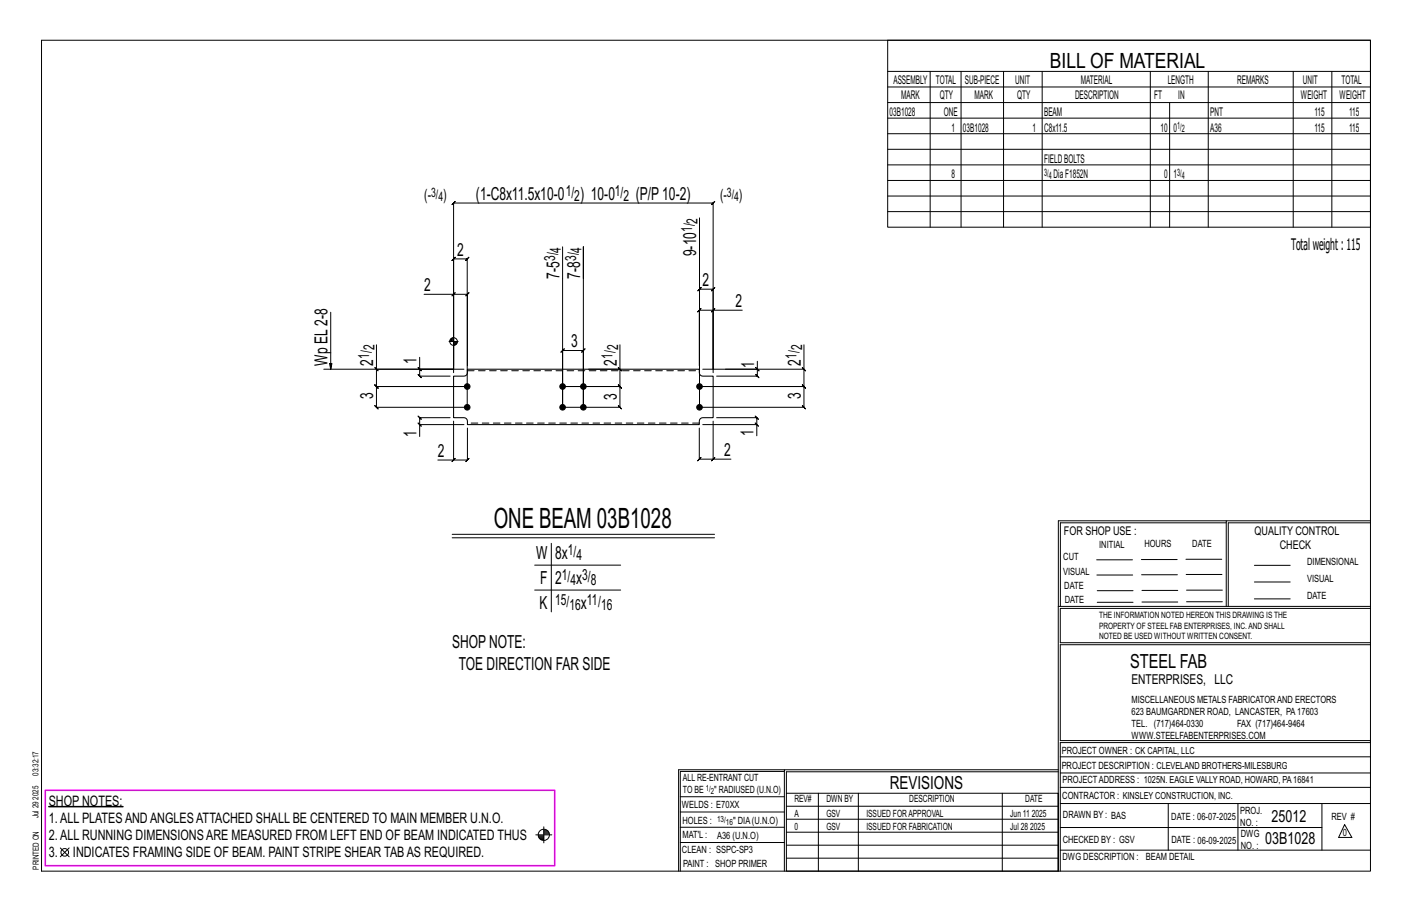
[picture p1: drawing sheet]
<svg xmlns="http://www.w3.org/2000/svg" width="432mm" height="279mm" viewBox="0 0 432 279" stroke-linecap="round" stroke-linejoin="round" font-family="sans-serif">
<defs><g id="words">
<text font-size="8.6" x="151" y="161.4">ONE BEAM 03B1028</text>
<text font-size="6.4" x="321.1" y="20.7">BILL OF MATERIAL</text>
<text font-size="5.9" x="345.6" y="204.1">STEEL FAB</text>
<g font-size="5.5">
<text x="145.6" y="61.1">(1-C8x11.5x10-0</text>
<text x="177.4" y="61.1">) 10-0</text>
<text x="194.4" y="61.1">(P/P10-2)</text>
<text x="139.8" y="78.2">2</text>
<text x="212.9" y="78.3" transform="rotate(-90 212.9 78.3)">9-10</text>
<text x="129.7" y="89">2</text>
<text x="171.1" y="85.1" transform="rotate(-90 171.1 85.1)">7-5</text>
<text x="177.4" y="85.1" transform="rotate(-90 177.4 85.1)">7-8</text>
<text x="214.8" y="87.4">2</text>
<text x="224.9" y="93.8">2</text>
<text x="174.7" y="106.2">3</text>
<text x="100.1" y="111.8" transform="rotate(-90 100.1 111.8)">Wp EL2-8</text>
<text x="114.1" y="111.8" transform="rotate(-90 114.1 111.8)">2</text>
<text x="127.3" y="111.3" transform="rotate(-90 127.3 111.3)">1</text>
<text x="188.6" y="111.8" transform="rotate(-90 188.6 111.8)">2</text>
<text x="230.6" y="112.5" transform="rotate(-90 230.6 112.5)">1</text>
<text x="244.9" y="111.8" transform="rotate(-90 244.9 111.8)">2</text>
<text x="114.1" y="121.9" transform="rotate(-90 114.1 121.9)">3</text>
<text x="188.6" y="122.4" transform="rotate(-90 188.6 122.4)">3</text>
<text x="244.9" y="122" transform="rotate(-90 244.9 122)">3</text>
<text x="127.3" y="133.4" transform="rotate(-90 127.3 133.4)">1</text>
<text x="230.4" y="133.2" transform="rotate(-90 230.4 133.2)">1</text>
<text x="133.9" y="139.6">2</text>
<text x="221.5" y="139.4">2</text>
<text x="163.9" y="170.8">W</text>
<text x="169.8" y="170.8">8x</text>
<text x="165.2" y="178.4">F</text>
<text x="169.8" y="178.4">2</text>
<text x="176.2" y="178.4">x</text>
<text x="164.9" y="186.1">K</text>
<text x="177.6" y="186.1">x</text>
<text x="138.3" y="198.2">SHOPNOTE:</text>
<text x="140.3" y="204.7">TOE DIRECTION FAR SIDE</text>
<text x="272.2" y="241.1">REVISIONS</text>
</g>
<g font-size="5.1">
<text x="388.9" y="251.3">25012</text>
<text x="386.9" y="258.1">03B1028</text>
</g>
<text font-size="4.9" x="394.8" y="76.4">Totalweight : 115</text>
<g font-size="4.7">
<text x="173" y="59.8">1/</text>
<text x="188" y="59.8">1/</text>
<text x="129.8" y="61.2">(-</text>
<text x="135.5" y="61.2">)</text>
<text x="175.6" y="61.5">2</text>
<text x="190.6" y="61.5">2</text>
<text x="220.2" y="61.2">(-</text>
<text x="226" y="61.2">)</text>
<text x="211.7" y="71" transform="rotate(-90 211.7 71)">1/</text>
<text x="213.3" y="68.3" transform="rotate(-90 213.3 68.3)">2</text>
<text x="171.5" y="77.2" transform="rotate(-90 171.5 77.2)">4</text>
<text x="177.8" y="77.2" transform="rotate(-90 177.8 77.2)">4</text>
<text x="169.8" y="79.8" transform="rotate(-90 169.8 79.8)">3/</text>
<text x="176.2" y="79.8" transform="rotate(-90 176.2 79.8)">3/</text>
<text x="114.5" y="107.1" transform="rotate(-90 114.5 107.1)">2</text>
<text x="189" y="107.1" transform="rotate(-90 189 107.1)">2</text>
<text x="245.3" y="107.1" transform="rotate(-90 245.3 107.1)">2</text>
<text x="112.9" y="109.8" transform="rotate(-90 112.9 109.8)">1/</text>
<text x="187.3" y="109.8" transform="rotate(-90 187.3 109.8)">1/</text>
<text x="243.6" y="109.8" transform="rotate(-90 243.6 109.8)">1/</text>
<text x="173.7" y="169.6">1/</text>
<text x="176.3" y="171.2">4</text>
<text x="171.8" y="177.2">1/</text>
<text x="174.4" y="178.8">4</text>
<text x="178" y="177.2">3/</text>
<text x="180.6" y="178.8">8</text>
<text x="169.8" y="184.8">15/</text>
<text x="179.5" y="184.8">11/</text>
<text x="174.1" y="186.5">16</text>
<text x="183.8" y="186.5">16</text>
</g>
<g font-size="4.4">
<text x="14.9" y="251.5">1.ALL PLATESANDANGLESATTACHED SHALL BE CENTERED TO MAIN MEMBER U.N.O.</text>
<text x="14.9" y="246.3">SHOP NOTES:</text>
<text x="14.9" y="256.7">2.ALL RUNNING DIMENSIONSARE MEASURED FROM LEFT END OF BEAM INDICATED THUS</text>
<text x="14.9" y="262">3.</text>
<text x="22.3" y="262">INDICATES FRAMING SIDE OF BEAM. PAINT STRIPE SHEAR TABAS REQUIRED.</text>
</g>
<text font-size="4.2" x="346" y="209.1">ENTERPRISES, LLC</text>
<g font-size="4">
<text x="131.8" y="60.2">3/</text>
<text x="134.1" y="61.6">4</text>
<text x="222.3" y="60.2">3/</text>
<text x="224.5" y="61.6">4</text>
</g>
<g font-size="3.7">
<text x="273.2" y="25.6">ASSEMBLY</text>
<text x="286.2" y="25.6">TOTAL</text>
<text x="295.1" y="25.6">SUB-PIECE</text>
<text x="310.4" y="25.6">UNIT</text>
<text x="330.5" y="25.6">MATERIAL</text>
<text x="357.1" y="25.6">LENGTH</text>
<text x="378.3" y="25.6">REMARKS</text>
<text x="398.4" y="25.6">UNIT</text>
<text x="410.2" y="25.6">TOTAL</text>
<text x="272.1" y="35.5">03B1028</text>
<text x="275.6" y="30.4">MARK</text>
<text x="287.4" y="30.4">QTY</text>
<text x="288.6" y="35.5">ONE</text>
<text x="298" y="30.4">MARK</text>
<text x="311" y="30.4">QTY</text>
<text x="319.3" y="35.5">BEAM</text>
<text x="328.7" y="30.4">DESCRIPTION</text>
<text x="353" y="30.4">FT</text>
<text x="360.3" y="30.4">IN</text>
<text x="370.1" y="35.5">PNT</text>
<text x="397.8" y="30.4">WEIGHT</text>
<text x="402" y="35.5">115</text>
<text x="409.6" y="30.4">WEIGHT</text>
<text x="412.6" y="35.5">115</text>
<text x="290.9" y="40.2">1</text>
<text x="294.5" y="40.2">03B1028</text>
<text x="315.8" y="40.2">1</text>
<text x="319.3" y="40.2">C8x11.5</text>
<text x="354.9" y="40.2">10</text>
<text x="358.9" y="40.2">0</text>
<text x="370.1" y="40.2">A36</text>
<text x="402" y="40.2">115</text>
<text x="412.6" y="40.2">115</text>
<text x="319.3" y="49.7">FIELDBOLTS</text>
<text x="290.9" y="54.5">8</text>
<text x="322.2" y="54.5">DiaF1852N</text>
<text x="356" y="54.5">0</text>
<text x="358.9" y="54.5">1</text>
<text x="325.3" y="163.4">FOR SHOP USE :</text>
<text x="383.7" y="163.4">QUALITY CONTROL</text>
<text x="391.4" y="167.8">CHECK</text>
</g>
<g font-size="3.1">
<text x="360" y="39.4">1/</text>
<text x="361.4" y="40.5">2</text>
<text x="319.3" y="53.7">3/</text>
<text x="360" y="53.7">3/</text>
<text x="320.7" y="54.8">4</text>
<text x="361.4" y="54.8">4</text>
<text x="336.2" y="167.4">INITIAL</text>
<text x="350" y="167.1">HOURS</text>
<text x="364.6" y="167.2">DATE</text>
<text x="325.2" y="171.3">CUT</text>
<text x="399.8" y="172.8">DIMENSIONAL</text>
<text x="325.1" y="175.8">VISUAL</text>
<text x="399.8" y="177.9">VISUAL</text>
<text x="325.5" y="180">DATE</text>
<text x="325.7" y="184.4">DATE</text>
<text x="399.8" y="183.1">DATE</text>
<text x="346" y="215">MISCELLANEOUS METALS FABRICATORAND ERECTORS</text>
<text x="346" y="218.6">623 BAUMGARDNER ROAD, LANCASTER, PA17603</text>
<text x="346" y="225.8">WWW.STEELFABENTERPRISES.COM</text>
<text x="346" y="222.2">TEL. (717)464-0330</text>
<text x="378.3" y="222.2">FAX (717)464-9464</text>
<text x="324.7" y="230.5">PROJECT OWNER : CK CAPITAL, LLC</text>
<text x="208.8" y="238.8">ALL RE-ENTRANT CUT</text>
<text x="324.7" y="235.1">PROJECT DESCRIPTION : CLEVELAND BROTHERS-MILESBURG</text>
<text x="324.9" y="239.5">PROJECTADDRESS : 1025N. EAGLE VALLY ROAD, HOWARD, PA16841</text>
<text x="208.8" y="242.5">TO BE</text>
<text x="218.4" y="242.5">&quot; RADIUSED (U.N.O)</text>
<text x="242.9" y="245.3">REV#</text>
<text x="252.7" y="245.3">DWN BY</text>
<text x="278.1" y="245.3">DESCRIPTION</text>
<text x="313.5" y="245.3">DATE</text>
<text x="324.9" y="244.2">CONTRACTOR : KINSLEY CONSTRUCTION, INC.</text>
<text x="208.5" y="247">WELDS : E70XX</text>
<text x="208.7" y="251.7">HOLES :</text>
<text x="224.2" y="251.8">&quot; DIA(U.N.O)</text>
<text x="242.9" y="249.9">A</text>
<text x="252.7" y="249.9">GSV</text>
<text x="264.9" y="249.9">ISSUED FORAPPROVAL</text>
<text x="309" y="249.9">Jun 11</text>
<text x="315.5" y="249.9">2025</text>
<text x="325.1" y="250">DRAWN BY : BAS</text>
<text x="358.2" y="250.5">DATE : 06-07-2025</text>
<text x="379.3" y="248.9">PROJ.</text>
<text x="407.2" y="250.5">REV #</text>
<text x="208.7" y="256.3">MAT'L :</text>
<text x="219.3" y="256.4">A36 (U.N.O)</text>
<text x="242.9" y="253.8">0</text>
<text x="252.7" y="253.8">GSV</text>
<text x="264.9" y="253.8">ISSUED FOR FABRICATION</text>
<text x="309" y="253.8">Jul 28</text>
<text x="315" y="253.8">2025</text>
<text x="325" y="257.6">CHECKED BY : GSV</text>
<text x="358.3" y="257.7">DATE : 06-09-2025</text>
<text x="379.3" y="252.5">NO. :</text>
<text x="379.5" y="255.9">DWG</text>
<text x="410.6" y="255.5">0</text>
<text x="208.6" y="260.7">CLEAN : SSPC-SP3</text>
<text x="324.9" y="262.9">DWG DESCRIPTION :</text>
<text x="350.4" y="263">BEAM DETAIL</text>
<text x="379.5" y="259.5">NO. :</text>
<text x="208.9" y="265">PAINT : SHOP PRIMER</text>
</g>
<g font-size="2.7">
<text x="336.1" y="189">THE INFORMATION NOTED HEREON THIS DRAWING IS THE</text>
<text x="336.1" y="195.4">NOTED BE USED WITHOUT WRITTEN CONSENT.</text>
<text x="336.1" y="192.2">PROPERTY OF STEEL FAB ENTERPRISES, INC.AND SHALL</text>
</g>
<g font-size="2.6">
<text x="215.9" y="241.8">1/</text>
<text x="217.4" y="242.7">2</text>
<text x="219.3" y="251.1">13/</text>
<text x="222" y="252.1">16</text>
</g>
<g font-size="2.5">
<text x="11.7" y="237.1" transform="rotate(-90 11.7 237.1)">03:32:17</text>
<text x="11.8" y="244.4" transform="rotate(-90 11.8 244.4)">2025</text>
<text x="11.8" y="250.1" transform="rotate(-90 11.8 250.1)">Jul 29</text>
<text x="11.9" y="265.8" transform="rotate(-90 11.9 265.8)">PRINTED ON</text>
</g>
</g></defs>
<g fill="#000" stroke="#000" stroke-width=".31">
<path d="M14.9 246.5h22.7v.2h-22.7z"/>
<circle cx="142.9" cy="118.2" r=".86"/>
<circle cx="172" cy="118.2" r=".86"/>
<circle cx="178.4" cy="118.2" r=".86"/>
<circle cx="213.9" cy="118.2" r=".86"/>
<circle cx="142.9" cy="124.5" r=".86"/>
<circle cx="172" cy="124.5" r=".86"/>
<circle cx="178.4" cy="124.5" r=".86"/>
<circle cx="213.9" cy="124.5" r=".86"/>
</g>
<g fill="none" stroke="#000" stroke-width=".31">
<path d="M12.7 12.3h406.4v254h-406.4zM271.5 12.3h147.6v57.2h-147.6zM271.5 21.8h147.6M271.5 26.6h147.6M271.5 31.4h147.6M271.5 36.1h147.6M284.5 21.8v47.7M293.9 21.8v47.7M306.9 21.8v47.7M318.7 21.8v47.7M351.8 21.8v47.7M357.7 31.4v38.1"/>
<path d="M369.5 21.8v47.7M395.5 21.8v47.7M407.3 21.8v47.7M271.5 40.9h147.6M271.5 45.6h147.6M271.5 50.4h147.6M271.5 55.2h147.6M271.5 59.9h147.6M172 75.5v49v-17.4l-.5 .5 1-1-.5 .5h6.4l-.5 .5 1-1-.5 .5v17.4v-49v9.6M213.9 66.6v57.9M271.5 64.7h147.6M101.1 95.4v17.5l-.3-1.8h.7l-.4 1.8"/>
<path d="M129.7 90h9v23.9M138.7 90l-.5 .5 1-1zM138.7 90h4.2l-.5 .5 1-1-.5 .5v21.8M218.1 94.8h-4.2l.5-.5-1 1 .5-.5v17M218.6 94.3l-1 1zM227 94.8h-8.9v19.1M99 112.9h39.7v-33.8l-.5 .5 1-1-.5 .5h4.2l-.5 .5 1-1-.5 .5v45.4h-27.8l.5 .5-1-1 .5 .5v-6.3l.5 .5-1-1 .5 .5h27.8h-27.8l.5 .5-1-1 .5 .5v-5.3M114.6 112.4l1 1zM115.1 105.4v7.5h23.6v-50.8l-.5 .5 1-1-.5 .5h79.4l-.5 .5 1-1-.5 .5v50.8v-24.5l.5-.5-1 1 .5-.5h-4.2l.5-.5-1 1 .5-.5v36.1M127.8 112.4l1 1zM128.3 109.2v3.7h13.6M128.3 112.9v2.1l-.5-.5 1 1-.5-.5h9.4"/>
<path d="M137.3 104.4h2.8M137.7 103.9v.5M137.9 103.6v.8M138.1 103.4v1M138.3 103.3v1.1M138.5 103.3v1.1M138.7 103v8.8M138.9 104.4v1.1M139.1 104.4v1.1M139.3 104.4v1M139.6 104.4v.8M139.8 104.4v.5"/>
<path d="M189.1 112.4l1 1zM189.6 105.4v7.5h-9.6M189.6 112.9v5.3l-.5-.5 1 1-.5-.5h-17.6h17.6l-.5-.5 1 1-.5-.5v6.3l-.5-.5 1 1-.5-.5h-17.6M231.1 112.4l1 1zM231.6 110.4v2.5h-16.7M231.6 112.9v2.1l-.5-.5 1 1-.5-.5h-12.5M245.4 112.4l1 1zM245.9 105.4v7.5h-24M245.9 112.9v5.3l-.5-.5 1 1-.5-.5h-32h32l-.5-.5 1 1-.5-.5v6.3l-.5-.5 1 1-.5-.5h-32M127.8 129.3l1 1zM137.7 127.7h-9.4l-.5-.5 1 1-.5-.5v2.1M138.7 128.7v11.9h-4.8"/>
<path d="M141.9 129.8h-13.6v3.6M142.9 130.9v9.7l.5-.5-1 1 .5-.5h-4.2M213.9 130.9v9.5l-.5 .5 1-1-.5 .5h4.2M214.9 129.8h16.5v3.4M218.1 128.7v11.7h5.4M219.1 127.7h12.3l-.5-.5 1 1-.5-.5v2.1M230.9 129.3l1 1zM138.2 141.1l1-1zM218.1 140.4l.5-.5-1 1zM375 159.8h-50.7v25.6M375 159.2h-51.3l-.1 107.1M419.1 159.2h-44.1v26.2"/>
<path d="M419.1 159.8h-43.5v25.6M138.3 163.3h80.2M138.3 164.4h80.2M163.5 172.8h26.3M168.6 166.1v20.9M335.4 171.1h10.9M335.4 175.8h11M349 171h11M349.1 175.7h11M362.7 171h10.9M362.7 175.6h11M383.6 172.8h11"/>
<path d="M383.6 177.9h11M163.5 180.4h26.3M323.7 185.4h95.4M335.5 184.1h11M335.5 180.6h11M349.2 184h11M349.2 180.5h11M362.9 180.4h10.9M362.9 184h10.9M383.6 183.1h11M419.1 186h-94.9v10.5h94.9M419.1 197.1h-94.9v29.3h94.9v.6h-94.9v39.3"/>
<path d="M239.9 235.8h-31.9v30.5M239.9 235.3h-32.4v31M323.6 235.3h-83.7v31M323.6 235.9h-83.1v6.6M324.2 236.3h94.9M324.2 231.4h94.9M18.4 259.2l2.7 2.7M21.1 259.2l-2.7 2.7M163.8 255.2h5M164.6 255.5h1.7M164.7 255.8h1.6M164.8 256.1h1.5"/>
<path d="M165 256.4h1.3M165.4 256.6h.9M166.3 252.8v4.9M166.3 254.1h1.3M166.3 253.8h.9M166.3 254.6h1.6M166.3 254.3h1.5M166.3 254.9h1.7M208 252.9h31.9M208 257.5h31.9M208 243.6h31.9M208 248.2h31.9"/>
<path d="M240.5 242.5h83.1v23.8h-83.1zM240.5 258.4h83.1M240.5 254.4h83.1M240.5 250.4h83.1M240.5 246.5h83.1M250.3 242.5v23.8M262.5 242.5v23.8M306.5 242.5v23.8M324.2 253h80.1M324.2 245.6h94.9M324.2 259.9h94.9M324.2 240.7h94.9"/>
<path d="M357.3 245.6v14.3M378.6 245.6v14.3M404.3 245.6v14.3M411.2 252.1l2.2 3.9h-4zM240.5 262.3h83.1"/>
<circle cx="138.7" cy="104.4" r="1.16"/>
<circle cx="166.3" cy="255.2" r="1.71"/>
<circle cx="19.8" cy="260.6" r="1.17"/>
</g>
<path d="M13.8 241.6h155.8v23h-155.8z" fill="none" stroke="#f0f" stroke-width=".5"/>
<path d="M138.7 115h3.2a1.06 1.06 0 0 0 1-1.1v-1h71v1a1.06 1.06 0 0 0 1 1.1h3.2v12.7h-3.2a1.06 1.06 0 0 0-1 1v1.1h-71v-1.1a1.06 1.06 0 0 0-1-1h-3.2z" fill="none" stroke="#000" stroke-width=".32"/>
<path d="M142.9 113.3h71M213.9 129.3h-71" fill="none" stroke="#000" stroke-width=".31" stroke-dasharray="2 1.4"/>
<use href="#words"/>
</svg>
